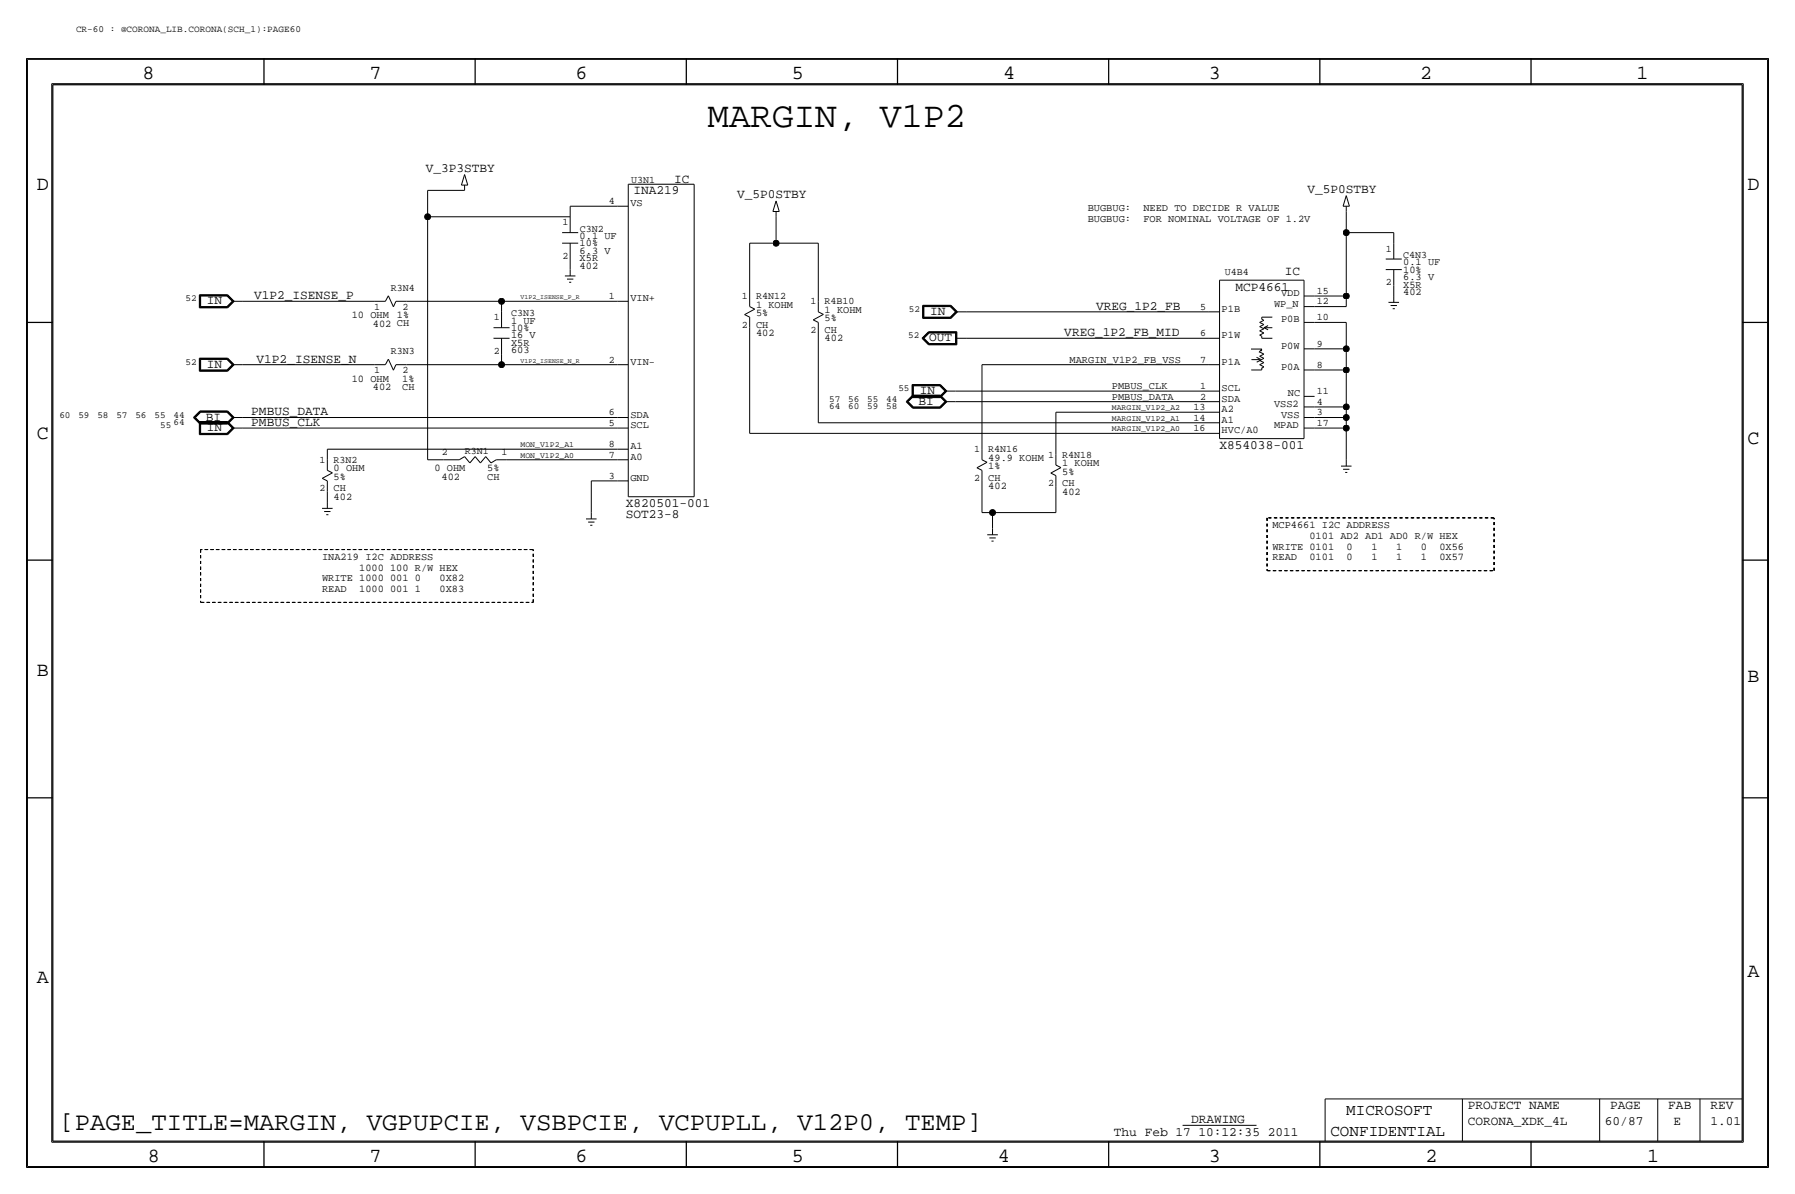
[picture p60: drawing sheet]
<svg xmlns="http://www.w3.org/2000/svg" width="432mm" height="287mm" viewBox="0 0 432 287" stroke-linecap="round" stroke-linejoin="round" font-family="sans-serif">
<defs><g id="words">
<text font-size="8.6" x="170.2" y="30.5">MARGIN, V1P2</text>
<text font-size="6.2" x="14.3" y="271.6">[PAGE_TITLE=MARGIN, VGPUPCIE, VSBPCIE, VCPUPLL, V12P0, TEMP]</text>
<g font-size="4.8">
<text x="34.3" y="19.1">8</text>
<text x="88.9" y="19.1">7</text>
<text x="138.4" y="19.1">6</text>
<text x="190.5" y="19.1">5</text>
<text x="241.3" y="19.1">4</text>
<text x="290.8" y="19.1">3</text>
<text x="341.6" y="19.1">2</text>
<text x="393.7" y="19.1">1</text>
<text x="8.9" y="45.8">D</text>
<text x="420.4" y="45.8">D</text>
<text x="8.9" y="105.5">C</text>
<text x="420.4" y="106.7">C</text>
<text x="8.9" y="162.6">B</text>
<text x="420.4" y="163.9">B</text>
<text x="8.9" y="236.3">A</text>
<text x="420.4" y="235">A</text>
<text x="35.5" y="279.4">8</text>
<text x="88.9" y="279.4">7</text>
<text x="138.4" y="279.4">6</text>
<text x="190.5" y="279.4">5</text>
<text x="240" y="279.4">4</text>
<text x="290.8" y="279.4">3</text>
<text x="342.9" y="279.4">2</text>
<text x="396.2" y="279.4">1</text>
</g>
<g font-size="3.8">
<text x="323.9" y="268">MICROSOFT</text>
<text x="320" y="273.1">CONFIDENTIAL</text>
</g>
<g font-size="3.1">
<text x="102.4" y="41.3">V_3P3STBY</text>
<text x="152.4" y="46.6">INA219</text>
<text x="162.2" y="43.9">IC</text>
<text x="177.3" y="47.7">V_5P0STBY</text>
<text x="314.5" y="46.4">V_5P0STBY</text>
<text x="61.1" y="71.9">V1P2_ISENSE_P</text>
<text x="297.2" y="69.9">MCP4661</text>
<text x="309.1" y="66.1">IC</text>
<text x="49.8" y="73.2">IN</text>
<text x="223.8" y="75.7">IN</text>
<text x="263.7" y="74.5">VREG_1P2_FB</text>
<text x="223.5" y="82.1">OUT</text>
<text x="256" y="80.8">VREG_1P2_FB_MID</text>
<text x="49.8" y="88.4">IN</text>
<text x="61.7" y="87.2">V1P2_ISENSE_N</text>
<text x="221.2" y="94.8">IN</text>
<text x="49.5" y="101.1">BI</text>
<text x="60.5" y="99.9">PMBUS_DATA</text>
<text x="221" y="97.3">BI</text>
<text x="49.8" y="103.7">IN</text>
<text x="60.5" y="102.4">PMBUS_CLK</text>
<text x="293.4" y="108">X854038-001</text>
<text x="150.5" y="122">X820501-001</text>
<text x="150.5" y="124.5">SOT23-8</text>
<text x="353.1" y="266.8">PROJECT NAME</text>
<text x="387.3" y="266.8">PAGE</text>
<text x="401.3" y="266.8">FAB</text>
<text x="411.5" y="266.8">REV</text>
<text x="268" y="273.1">Thu Feb 17 10:12:35 2011</text>
<text x="286.5" y="270.1">DRAWING</text>
<text x="353.1" y="270.6">CORONA_XDK_4L</text>
<text x="386.1" y="270.6">60/87</text>
<text x="402.6" y="270.6">E</text>
<text x="411.5" y="270.6">1.01</text>
</g>
<g font-size="2.5">
<text x="151.6" y="49.6">VS</text>
<text x="261.7" y="53.4">BUGBUG:</text>
<text x="261.7" y="50.9">BUGBUG:</text>
<text x="275.1" y="53.4">FOR NOMINAL VOLTAGE OF 1.2V</text>
<text x="275.1" y="50.9">NEED TO DECIDE R VALUE</text>
<text x="139.4" y="57.5">0.1 UF</text>
<text x="139.4" y="59.2">10%</text>
<text x="139.4" y="61">6.3 V</text>
<text x="139.4" y="64.6">402</text>
<text x="139.4" y="62.8">X5R</text>
<text x="337.6" y="65.6">10%</text>
<text x="337.6" y="63.8">0.1 UF</text>
<text x="308.2" y="71.2">VDD</text>
<text x="337.6" y="70.9">402</text>
<text x="337.6" y="69.1">X5R</text>
<text x="337.6" y="67.4">6.3 V</text>
<text x="84.6" y="76.5">10 OHM</text>
<text x="95.5" y="76.5">1%</text>
<text x="122.9" y="77.8">1 UF</text>
<text x="151.6" y="72.4">VIN+</text>
<text x="181.9" y="74">1 KOHM</text>
<text x="181.9" y="76">5%</text>
<text x="198.4" y="77.3">5%</text>
<text x="198.4" y="75.2">1 KOHM</text>
<text x="293.9" y="75">P1B</text>
<text x="306.5" y="73.7">WP_N</text>
<text x="308.2" y="77.5">P0B</text>
<text x="89.7" y="78.5">402 CH</text>
<text x="122.9" y="81.3">16 V</text>
<text x="122.9" y="83.1">X5R</text>
<text x="122.9" y="79.6">10%</text>
<text x="181.9" y="78.8">CH</text>
<text x="181.9" y="80.8">402</text>
<text x="198.4" y="80.1">CH</text>
<text x="198.4" y="82.1">402</text>
<text x="293.9" y="81.3">P1W</text>
<text x="308.2" y="83.9">P0W</text>
<text x="122.9" y="84.9">603</text>
<text x="151.6" y="87.7">VIN-</text>
<text x="257.3" y="87.2">MARGIN_V1P2_FB_VSS</text>
<text x="293.9" y="87.7">P1A</text>
<text x="308.2" y="89">P0A</text>
<text x="84.6" y="91.8">10 OHM</text>
<text x="89.7" y="93.8">402</text>
<text x="96.8" y="93.7">CH</text>
<text x="96.8" y="91.8">1%</text>
<text x="267.5" y="93.5">PMBUS_CLK</text>
<text x="293.9" y="94">SCL</text>
<text x="309.8" y="95.3">NC</text>
<text x="151.6" y="100.4">SDA</text>
<text x="267.5" y="96.1">PMBUS_DATA</text>
<text x="293.9" y="96.6">SDA</text>
<text x="293.9" y="101.6">A1</text>
<text x="293.9" y="99.1">A2</text>
<text x="306.5" y="97.8">VSS2</text>
<text x="308.2" y="100.4">VSS</text>
<text x="151.6" y="102.9">SCL</text>
<text x="293.9" y="104.2">HVC/A0</text>
<text x="306.5" y="102.9">MPAD</text>
<text x="80.3" y="113.3">0 OHM</text>
<text x="104.5" y="113.3">0 OHM</text>
<text x="117.2" y="113.3">5%</text>
<text x="151.6" y="108">A1</text>
<text x="151.6" y="110.5">A0</text>
<text x="237.7" y="112.8">1%</text>
<text x="237.7" y="110.8">49.9 KOHM</text>
<text x="255.5" y="112.1">1 KOHM</text>
<text x="80.3" y="115.4">5%</text>
<text x="80.3" y="118.2">CH</text>
<text x="106.2" y="115.4">402</text>
<text x="117.2" y="115.4">CH</text>
<text x="151.6" y="115.6">GND</text>
<text x="237.7" y="115.6">CH</text>
<text x="237.7" y="117.7">402</text>
<text x="255.5" y="118.9">402</text>
<text x="255.5" y="116.9">CH</text>
<text x="255.5" y="114.1">5%</text>
<text x="80.3" y="120.2">402</text>
<text x="306.1" y="127">MCP4661 I2C ADDRESS</text>
<text x="315" y="129.6">0101 AD2 AD1 AD0 R/W HEX</text>
<text x="77.5" y="134.7">INA219 I2C ADDRESS</text>
<text x="86.4" y="137.2">1000 100 R/W HEX</text>
<text x="306.1" y="134.7">READ</text>
<text x="306.1" y="132.1">WRITE 0101</text>
<text x="315" y="134.7">0101</text>
<text x="323.9" y="134.7">0</text>
<text x="323.9" y="132.1">0</text>
<text x="329.9" y="134.7">1</text>
<text x="329.9" y="132.1">1</text>
<text x="335.8" y="134.7">1</text>
<text x="335.8" y="132.1">1</text>
<text x="341.8" y="134.7">1</text>
<text x="341.8" y="132.1">0</text>
<text x="346.3" y="134.7">0X57</text>
<text x="346.3" y="132.1">0X56</text>
<text x="77.5" y="139.8">WRITE 1000 001 0</text>
<text x="77.5" y="142.3">READ</text>
<text x="86.4" y="142.3">1000 001 1</text>
<text x="105.8" y="139.8">0X82</text>
<text x="105.8" y="142.3">0X83</text>
</g>
<g font-size="2.4">
<text x="151.8" y="43.9">U3N1</text>
<text x="146.5" y="49.1">4</text>
<text x="135.3" y="54.2">1</text>
<text x="139.4" y="55.7">C3N2</text>
<text x="135.3" y="62.3">2</text>
<text x="333.4" y="60.5">1</text>
<text x="337.6" y="62">C4N3</text>
<text x="94" y="69.9">R3N4</text>
<text x="146.5" y="71.9">1</text>
<text x="178.5" y="71.9">1</text>
<text x="181.9" y="71.9">R4N12</text>
<text x="294.6" y="66.1">U4B4</text>
<text x="316.7" y="70.7">15</text>
<text x="333.4" y="68.6">2</text>
<text x="90" y="74.5">1</text>
<text x="96.8" y="74.5">2</text>
<text x="118.8" y="77">1</text>
<text x="122.9" y="76">C3N3</text>
<text x="195" y="73.2">1</text>
<text x="198.4" y="73.2">R4B10</text>
<text x="288.7" y="74.5">5</text>
<text x="316.7" y="73.2">12</text>
<text x="316.7" y="77">10</text>
<text x="178.5" y="78.8">2</text>
<text x="195" y="80.1">2</text>
<text x="288.7" y="80.8">6</text>
<text x="316.7" y="83.4">9</text>
<text x="90" y="89.7">1</text>
<text x="94" y="85.1">R3N3</text>
<text x="96.8" y="89.7">2</text>
<text x="118.8" y="85.1">2</text>
<text x="146.5" y="87.2">2</text>
<text x="288.7" y="87.2">7</text>
<text x="316.7" y="88.4">8</text>
<text x="288.7" y="93.5">1</text>
<text x="316.7" y="94.8">11</text>
<text x="146.5" y="99.9">6</text>
<text x="287.1" y="98.6">13</text>
<text x="287.1" y="101.1">14</text>
<text x="288.7" y="96.1">2</text>
<text x="316.7" y="97.3">4</text>
<text x="316.7" y="99.9">3</text>
<text x="146.5" y="102.4">5</text>
<text x="146.5" y="107.5">8</text>
<text x="287.1" y="103.7">16</text>
<text x="316.7" y="102.4">17</text>
<text x="76.9" y="111.3">1</text>
<text x="80.3" y="111.3">R3N2</text>
<text x="106.3" y="109.3">2</text>
<text x="111.8" y="109.3">R3N1</text>
<text x="120.6" y="109.3">1</text>
<text x="146.5" y="110">7</text>
<text x="234.3" y="108.8">1</text>
<text x="237.7" y="108.8">R4N16</text>
<text x="252.1" y="110">1</text>
<text x="255.5" y="110">R4N18</text>
<text x="76.9" y="118.2">2</text>
<text x="146.5" y="115.1">3</text>
<text x="234.3" y="115.6">2</text>
<text x="252.1" y="116.9">2</text>
</g>
<g font-size="2.3">
<text x="18.3" y="7.7">CR-60 : @CORONA_LIB.CORONA(SCH_1):PAGE60</text>
<text x="44.7" y="72.4">52</text>
<text x="218.6" y="75">52</text>
<text x="218.5" y="81.3">52</text>
<text x="44.7" y="87.7">52</text>
<text x="216.1" y="94">55</text>
<text x="14.3" y="100.4">60</text>
<text x="18.8" y="100.4">59</text>
<text x="23.4" y="100.4">58</text>
<text x="28" y="100.4">57</text>
<text x="32.6" y="100.4">56</text>
<text x="37.1" y="100.4">55</text>
<text x="41.7" y="100.4">44</text>
<text x="199.4" y="96.6">57</text>
<text x="199.4" y="98.4">64</text>
<text x="204" y="96.6">56</text>
<text x="204" y="98.4">60</text>
<text x="208.6" y="96.6">55</text>
<text x="208.6" y="98.4">59</text>
<text x="213.2" y="96.6">44</text>
<text x="213.2" y="98.4">58</text>
<text x="38.6" y="102.9">55</text>
<text x="41.7" y="102.2">64</text>
</g>
<g font-size="2">
<text x="267.5" y="98.6">MARGIN_V1P2_A2</text>
<text x="267.5" y="101.1">MARGIN_V1P2_A1</text>
<text x="125.2" y="107.5">MON_V1P2_A1</text>
<text x="267.5" y="103.7">MARGIN_V1P2_A0</text>
<text x="125.2" y="110">MON_V1P2_A0</text>
</g>
<g font-size="1.6">
<text x="125.2" y="71.9">V1P2_ISENSE_P_R</text>
<text x="125.2" y="87.2">V1P2_ISENSE_N_R</text>
</g>
</g></defs>
<!-- layer: Nets -->
<g fill="none" stroke="#000" stroke-width=".24">
<path d="M102.9 45.8h8.9zM102.9 45.8v6.3zM102.9 52.1h34.3zM102.9 52.1v58.4zM137.2 49.6h11.4zM137.2 49.6v2.5zM180.3 58.5h6.4zM180.3 58.5v12.7zM186.7 58.5h10.1zM186.7 52.1v6.4zM196.8 58.5v13.9zM323.8 50.9v5z"/>
<path d="M323.8 55.9v15.3zM323.9 55.9h11.4zM335.3 55.9v2.6zM58.4 72.4h31.8zM97.8 72.4h22.8zM120.6 72.4h28zM120.6 72.4v2.6zM137.2 62.3v2.5zM180.3 78.8v25.4zM232.4 75h58.4zM316.2 71.2h7.6zM316.2 77.5h7.7z"/>
<path d="M316.2 73.7h7.7zM323.8 77.5v6.4zM323.8 71.2v2.5zM335.3 68.6v2.6zM58.4 87.7h31.8zM97.8 87.7h22.8zM120.6 87.7h28zM120.6 85.1v2.6zM196.8 80.1v21.6zM229.9 96.6h60.9zM229.9 94h60.9zM232.4 81.3h58.4z"/>
<path d="M236.2 87.7h54.6zM236.2 87.7v20.3zM254 99.1h36.8zM254 99.1v10.2zM316.2 97.8h7.7zM316.2 89h7.7zM316.2 83.9h7.7zM323.8 97.8v2.6zM323.8 89v8.8zM323.8 83.9v5.1zM58.4 102.9h90.2zM58.4 100.4h90.2z"/>
<path d="M78.7 118.2v2.5zM78.7 108v2.5zM78.7 108h69.9zM102.9 110.5h3.8zM121.9 110.5h26.7zM142.2 115.6v7.6zM142.2 115.6h6.4zM180.3 104.2h110.5zM196.9 101.7h93.9zM236.2 115.6v7.6zM254 116.9v6.3zM316.2 102.9h7.7z"/>
<path d="M316.2 100.4h7.7zM323.8 100.4v2.5zM323.8 102.9v7.6zM236.2 123.2h2.6zM238.8 123.2v3.9zM238.8 123.2h15.2z"/>
</g>
<path d="M48.3 132.1h80zM48.3 132.1v12.7zM128.3 132.1v12.7zM304.8 124.5h54.6zM304.8 124.5v12.7zM304.8 137.2h54.6zM359.4 124.5v12.7zM48.3 144.8h80z" fill="none" stroke="#000" stroke-width=".24" stroke-dasharray=".7 .7" stroke-linecap="butt"/>
<g fill="#000" stroke="#000" stroke-width=".24">
<circle cx="102.9" cy="52.1" r=".72"/>
<circle cx="186.7" cy="58.5" r=".72"/>
<circle cx="323.9" cy="55.9" r=".72"/>
<circle cx="120.6" cy="72.4" r=".72"/>
<circle cx="323.9" cy="71.2" r=".72"/>
<circle cx="120.6" cy="87.7" r=".72"/>
<circle cx="323.9" cy="89" r=".72"/>
<circle cx="323.9" cy="97.8" r=".72"/>
<circle cx="323.9" cy="83.9" r=".72"/>
<circle cx="323.9" cy="102.9" r=".72"/>
<circle cx="323.9" cy="100.4" r=".72"/>
<circle cx="238.8" cy="123.2" r=".72"/>
</g>
<!-- layer: Components -->
<g fill="none" stroke="#000" stroke-width=".24">
<path d="M111 44.5h1.5zM111.8 42l-.8 2.5zM111.8 44.5v1.3zM111.8 42l.7 2.5zM135.2 55.9h3.9zM135.2 58.5h3.9zM137.2 58.5v3.8zM137.2 52.1v3.8zM148.6 49.6h2.5zM151.1 44.3h15.9zM151.1 44.3v75.1zM167 44.3v75.1z"/>
<path d="M185.9 50.9h1.6zM186.7 48.3l-.8 2.6zM186.7 50.9v1.2zM186.7 48.3l.8 2.6zM323.1 49.6h1.5zM323.8 47l-.7 2.6zM323.8 49.6v1.3zM323.8 47l.8 2.6zM335.3 58.5v3.8zM48 70.9h6.8zM48 70.9v3.1zM48 74h6.8z"/>
<path d="M48.1 71h6.6zM48.1 71v2.9zM48.1 73.9h6.6zM48.2 71.1v2.7zM48.2 73.8h6.5zM48.2 71.1h6.5zM48.3 71.2h6.3zM48.3 71.2v2.5zM48.3 73.7h6.3zM54.6 71.2l1.3 1.2zM54.6 73.7l1.3-1.3zM54.7 73.8l1.3-1.4z"/>
<path d="M54.7 71.1l1.3 1.3zM54.7 73.9l1.5-1.5zM54.7 71l1.5 1.4zM54.8 74l1.5-1.6zM54.8 70.9l1.5 1.5zM55.9 72.4h2.5zM90.2 72.4h2.5zM93.4 71.1l1.2 2.7zM93.4 71.1l-.7 1.3zM95.2 72.4h2.6zM95.3 72.4l-.7 1.4zM118.7 78.8h3.9z"/>
<path d="M120.6 75v3.8zM135.9 66.3h2.5zM136.4 67.1h1.5zM136.9 67.9h.5zM137.2 64.8v1.5zM148.6 72.4h2.5zM179.1 75.6l2.5-1.3zM179.1 75.6l1.2 .7zM180.3 76.3v2.5zM180.3 71.2v2.5zM180.3 73.7l1.3 .6zM195.6 76.9l2.5-1.3z"/>
<path d="M195.6 76.9l1.3 .6zM196.8 77.5v2.6zM196.8 72.4v2.6zM196.8 75l1.3 .6zM221.9 73.4v3.2zM221.9 76.6h6.9zM221.9 73.4h6.9zM222 73.5v3zM222 76.5h6.7zM222 73.5h6.7zM222.1 73.6v2.8zM222.1 76.4h6.6z"/>
<path d="M222.1 73.6h6.6zM222.2 73.7h6.4zM222.2 73.7v2.6zM222.2 76.3h6.4zM223.4 79.8h6.8zM223.4 79.9h6.7zM223.5 80h6.5zM228.6 73.7l1.3 1.3zM228.6 76.3l1.3-1.3zM228.7 76.4l1.3-1.4zM228.7 73.6l1.3 1.4zM228.7 73.5l1.5 1.5z"/>
<path d="M228.8 73.4l1.5 1.6zM228.8 76.6l1.5-1.6zM229.9 75h2.5zM230 80v2.7zM230.1 79.9v2.9zM230.2 79.8v3.1zM230.2 75l-1.5 1.5zM290.8 75h2.6zM293.4 67.4v38.1zM293.4 67.4h20.3zM303 77.5l1-.5zM303 78.5l1-.5z"/>
<path d="M303 79.6l1-.6zM303 77.5l1 .5zM303 78.5l1 .5zM303 79.6l1 .5zM303.5 76.3h2.6zM303.5 76.3v.5zM303.5 76.8l.5 .2zM304 78.8l1.1-.5zM304 78.8l1.1 .5zM304 78.8h2.1zM313.7 67.4v38.1zM313.7 73.7h2.5z"/>
<path d="M313.7 77.5h2.5zM313.7 71.2h2.5zM333.3 62.3h3.9zM333.3 64.8h3.9zM334 72.7h2.5zM334.5 73.5h1.5zM335 74.2h.5zM335.3 71.2v1.5zM335.3 64.8v3.8zM48 86.1h6.8zM48 86.1v3.2zM48 89.3h6.8z"/>
<path d="M48.1 86.2h6.6zM48.1 86.2v3zM48.1 89.2h6.6zM48.1 98.8h6.7zM48.2 86.3v2.8zM48.2 89.1h6.5zM48.2 98.9h6.5zM48.2 86.3h6.5zM48.2 99h6.5zM48.3 99.1h6.3zM48.3 86.4h6.3zM48.3 86.4v2.6z"/>
<path d="M48.3 89h6.3zM54.6 99.1l1.3 1.3zM54.6 86.4l1.3 1.3zM54.7 89.1l1.3-1.4zM54.7 99l1.3 1.4zM54.7 86.3l1.3 1.4zM54.7 89.2l1.5-1.5zM54.7 98.9l1.5 1.5zM54.7 86.2l1.5 1.5zM54.8 89.3l1.5-1.6zM54.8 98.8l1.5 1.6zM54.8 86.1l1.5 1.6z"/>
<path d="M55.9 87.7l-1.3 1.3zM55.9 87.7h2.5zM90.2 87.7h2.5zM93.4 86.4l1.2 2.6zM93.4 86.4l-.7 1.3zM95.2 87.7h2.6zM95.3 87.7l-.7 1.3zM118.7 81.3h3.9zM120.6 81.3v3.8zM148.6 87.7h2.5zM218 96.6l1.6 1.5zM218 96.6l1.6-1.6z"/>
<path d="M218.1 96.6l1.5 1.4zM218.1 96.6l1.5-1.5zM218.3 96.6l1.4-1.4zM218.3 96.6l1.4 1.3zM218.4 96.6l1.3 1.2zM218.4 96.6l1.3-1.3zM219.4 92.5v3.1zM219.4 95.6h6.8zM219.4 92.5h6.8zM219.5 92.6v2.9zM219.5 95.5h6.7zM219.5 92.6h6.7z"/>
<path d="M219.6 98.1h6.6zM219.6 95h6.6zM219.6 98h6.6zM219.6 92.7v2.7zM219.6 95.4h6.5zM219.6 92.7h6.5zM219.6 95.1h6.6zM219.7 95.2h6.4zM219.7 97.9h6.4zM219.7 97.8h6.4zM219.7 95.3h6.4zM219.7 92.8h6.4z"/>
<path d="M219.7 92.8v2.5zM221.8 81.3l1.6-1.5zM221.8 81.3l1.6 1.6zM221.9 81.3l1.5-1.4zM221.9 81.3l1.5 1.5zM222.1 81.3l1.4-1.3zM222.1 81.3l1.4 1.4zM222.2 81.3l1.3 1.3zM222.2 81.3l1.3-1.2zM223.4 82.9h6.8zM223.4 82.8h6.7zM223.5 82.7h6.5z"/>
<path d="M223.5 80.1h6.4zM223.5 82.6h6.4zM226.1 97.8l1.2-1.2zM226.1 95.3l1.2-1.3zM226.1 95.3l1.2 1.3zM226.1 92.8l1.2 1.2zM226.1 97.9l1.4-1.3zM226.1 95.4l1.4-1.4zM226.1 95.2l1.4 1.4zM226.1 92.7l1.4 1.3zM226.2 98l1.4-1.4zM226.2 95.5l1.4-1.5z"/>
<path d="M226.2 95.1l1.4 1.5zM226.2 92.6l1.4 1.4zM226.2 95l1.6 1.6zM226.2 92.5l1.6 1.5zM226.2 98.1l1.6-1.5zM226.2 95.6l1.6-1.6zM227.3 96.6h2.6zM227.3 94h2.6zM229.9 80.1v2.5zM229.9 81.3h2.5zM290.8 96.6h2.6zM290.8 94h2.6z"/>
<path d="M290.8 99.1h2.6zM290.8 81.3h2.6zM290.8 87.7h2.6zM300.9 83.9h2.6zM301 89h2.5zM301 86.5h2.1zM302.3 85.9l1 .5zM302.3 87.1l1-.5zM303 80.6l1-.5zM303 85.6l1-.5zM303 86.7l1-.5zM303 87.7l1-.5z"/>
<path d="M303 80.6l.5 .2zM303 84.6l1 .5zM303 85.6l1 .6zM303 86.7l1 .5zM303 87.7l1 .5zM303.5 83.9v.5zM303.5 88.5l.5-.3zM303.5 81.3h2.6zM303.5 83.9l-.6 .8zM303.5 80.8v.5zM303.5 88.4v.6zM313.7 95.3h2.5z"/>
<path d="M313.7 97.8h2.5zM313.7 89h2.5zM313.7 83.9h2.5zM46.5 100.4l1.6 1.6zM46.5 100.4l1.6-1.6zM46.7 100.4l1.5 1.5zM46.7 100.4l1.5-1.5zM46.8 100.4l1.4-1.4zM46.8 100.4l1.4 1.4zM47 100.4l1.3-1.3zM47 100.4l1.3 1.3zM48 101.3h6.8z"/>
<path d="M48 101.3v3.2zM48 104.5h6.8zM48.1 101.4h6.6zM48.1 101.4v3zM48.1 104.4h6.6zM48.1 102h6.7zM48.2 101.9h6.5zM48.2 101.5v2.8zM48.2 104.3h6.5zM48.2 101.5h6.5zM48.2 101.8h6.5zM48.3 101.7h6.3z"/>
<path d="M48.3 101.7v2.5zM48.3 104.2h6.3zM54.6 101.7l1.3 1.2zM54.6 101.7l1.3-1.3zM54.6 104.2l1.3-1.3zM54.7 101.8l1.3-1.4zM54.7 104.3l1.3-1.4zM54.7 101.5l1.3 1.4zM54.7 101.9l1.5-1.5zM54.7 104.4l1.5-1.5zM54.7 101.4l1.5 1.5zM54.8 102l1.5-1.6z"/>
<path d="M54.8 104.5l1.5-1.6zM54.8 101.3l1.5 1.6zM55.9 100.4h2.5zM55.9 102.9h2.5zM77.5 115l1.2 .6zM77.5 115l2.5-1.3zM78.7 115.6v2.6zM78.7 110.5v2.6zM78.7 113.1l1.3 .6zM106.7 110.5h3.8zM110.5 110.5l1.3-.7zM111.8 109.8l1.2 1.5z"/>
<path d="M114.3 109.8l-1.3 1.5zM114.3 109.8l1.3 1.5zM116.8 109.8l-1.2 1.5zM116.8 109.8l1.3 1.5zM118.1 111.3l1.3-.8zM119.4 110.5h2.5zM148.6 115.6h2.5zM148.6 108h2.5zM148.6 110.5h2.5zM148.6 102.9h2.5zM148.6 100.4h2.5zM151.1 119.4h15.9z"/>
<path d="M235 112.5l1.2 .6zM235 112.5l2.4-1.3zM236.2 113.1v2.5zM236.2 108v2.5zM236.2 110.5l1.2 .7zM252.8 113.7l2.4-1.3zM252.8 113.7l1.2 .7zM254 114.4v2.5zM254 109.3v2.5zM254 111.8l1.2 .6zM290.8 104.2h2.6zM290.8 101.7h2.6z"/>
<path d="M293.4 105.5h20.3zM313.7 102.9h2.5zM313.7 100.4h2.5zM322.6 112.1h2.5zM323.1 112.8h1.5zM323.6 113.6h.5zM323.8 110.5v1.6zM77.5 122.2h2.5zM78 123h1.5zM78.5 123.7h.5zM78.7 120.7v1.5zM141 124.8h2.5z"/>
<path d="M141.5 125.5h1.5zM142 126.3h.5zM142.2 123.2v1.6zM237.5 128.6h2.5zM238 129.3h1.5zM238.5 130.1h.5zM238.8 127.1v1.5zM284.5 270.6h17.8z"/>
</g>
<!-- layer: Page Border and Title Block -->
<g fill="none" stroke="#000" stroke-width=".3">
<path d="M6.3 14v266.7zM6.4 14h419zM63.5 14v6.4zM114.3 14v6.4zM165.1 14v6.4zM215.9 14v6.4zM266.7 14v6.4zM317.5 14v6.4zM368.3 14v6.4zM425.4 14v266.7zM12.7 20.4h406.4zM12.7 20.4v254z"/>
<path d="M419.1 20.4v254zM6.3 77.5h6.4zM419.1 77.5h6.3zM6.3 134.7h6.4zM419.1 134.7h6.3zM6.3 191.8h6.4zM419.1 191.8h6.3zM12.7 274.4h406.4zM63.5 274.4v6.3zM114.3 274.4v6.3zM165.1 274.4v6.3zM215.9 274.4v6.3z"/>
<path d="M266.7 274.4v6.3zM317.5 274.4v6.3zM368.3 274.4v6.3zM6.4 280.7h419z"/>
</g>
<g fill="none" stroke="#000" stroke-width=".24">
<path d="M6.6 14.3h418.6zM6.6 14.3v266.2zM425.2 14.3v266.2zM12.4 20.1v254.5zM12.4 20.1h407zM419.4 20.1v254.5zM12.4 274.6h407zM318.8 264.2v10.2zM318.8 264.2h100.3zM351.8 264.2v10.2zM384.8 264.2v10.2zM398.8 264.2v10.2z"/>
<path d="M408.9 264.2v10.2zM6.6 280.5h418.6z"/>
</g>
<use href="#words"/>
</svg>
